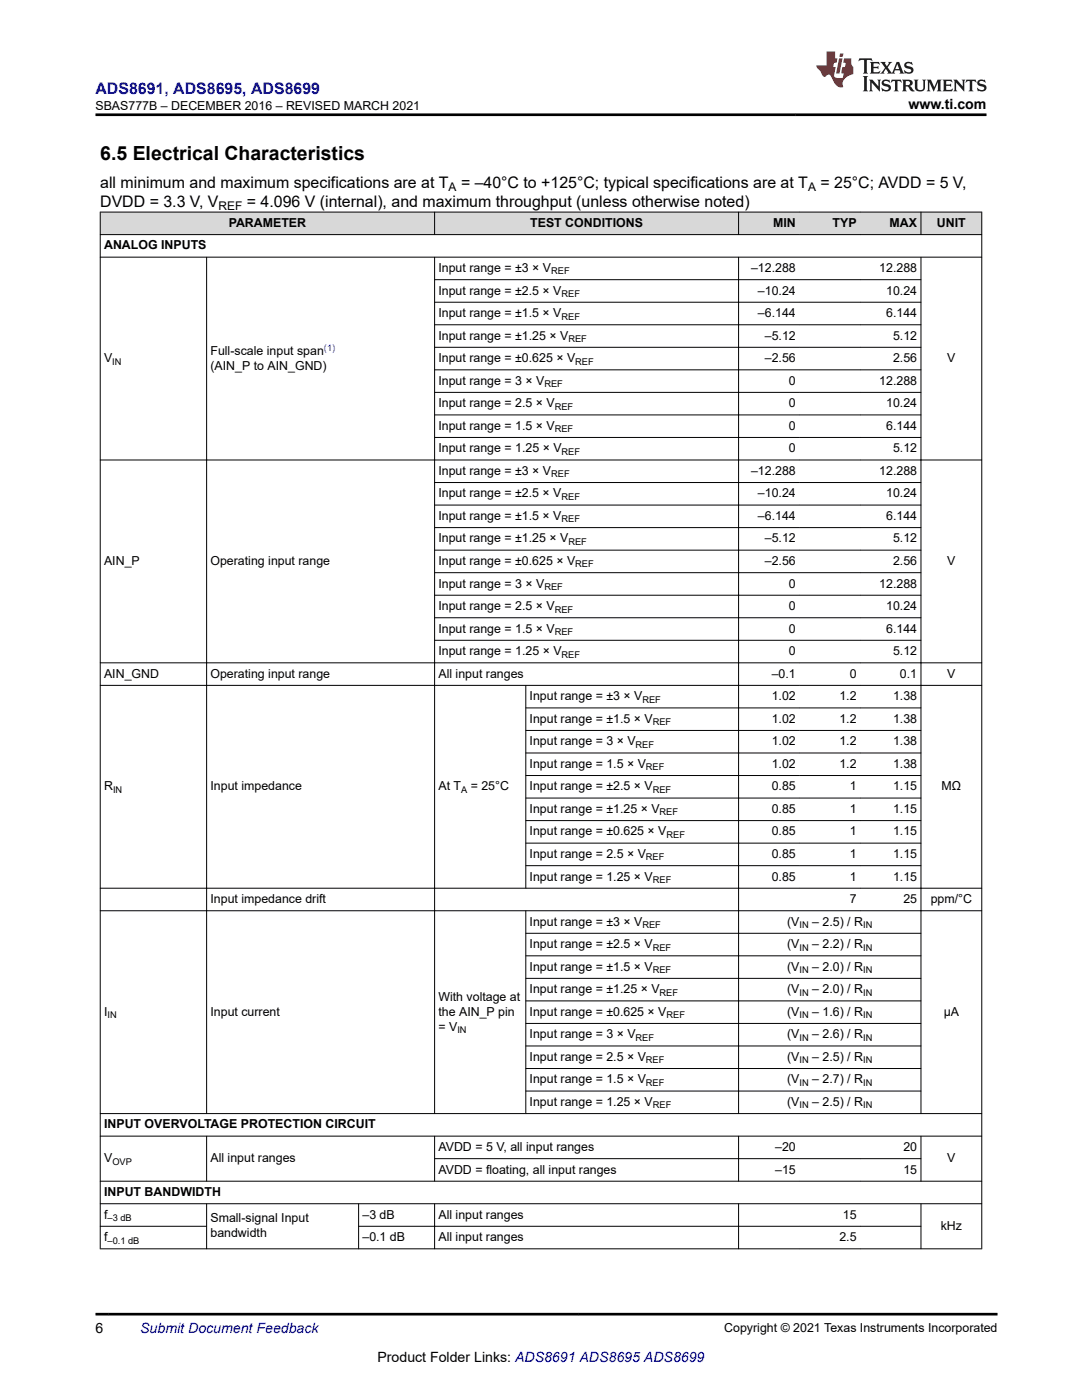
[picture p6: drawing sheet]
<svg xmlns="http://www.w3.org/2000/svg" width="216mm" height="279mm" viewBox="0 0 216 279" stroke-linecap="round" stroke-linejoin="round" font-family="sans-serif">
<defs><g id="words">
<text font-size="3.9" x="20" y="32">6.5 Electrical Characteristics</text>
<text font-size="3.2" fill="#00f" x="19.1" y="18.7">ADS8691, ADS8695, ADS8699</text>
<g font-size="3.2">
<text x="20" y="41.3">DVDD = 3.3 V, V</text>
<text x="20" y="37.5">all minimum and maximum specifications are at T</text>
<text x="49.3" y="41.3">= 4.096 V (internal), and maximum throughput (unless otherwise noted)</text>
<text x="92" y="37.5">= –40°C to +125°C; typical specifications are at T</text>
<text x="163.7" y="37.5">= 25°C; AVDD = 5 V,</text>
</g>
<g font-size="2.8">
<text x="181.3" y="21.8">www.ti.com</text>
<text x="19" y="266.1">6</text>
<text x="75.3" y="271.7">Product Folder Links: ADS8691 ADS8695 ADS8699</text>
</g>
<text font-size="2.8" fill="#00f" x="28" y="266.1">Submit Document Feedback</text>
<g font-size="2.5">
<text x="19" y="21.9">SBAS777B – DECEMBER 2016 – REVISED MARCH 2021</text>
<text x="45.6" y="45.3">PARAMETER</text>
<text x="105.8" y="45.3">TEST CONDITIONS</text>
<text x="154.3" y="45.3">MIN</text>
<text x="166.1" y="45.3">TYP</text>
<text x="177.5" y="45.3">MAX</text>
<text x="187" y="45.3">UNIT</text>
<text x="20.8" y="49.8">ANALOG INPUTS</text>
<text x="87.5" y="54.3">Input range = ±3 × V</text>
<text x="87.5" y="58.8">Input range = ±2.5 × V</text>
<text x="149.9" y="54.3">–12.288</text>
<text x="151.2" y="58.8">–10.24</text>
<text x="175.4" y="54.3">12.288</text>
<text x="176.8" y="58.8">10.24</text>
<text x="87.5" y="63.3">Input range = ±1.5 × V</text>
<text x="151.2" y="63.3">–6.144</text>
<text x="176.8" y="63.3">6.144</text>
<text x="42" y="70.8">Full-scale input span</text>
<text x="87.5" y="67.8">Input range = ±1.25 × V</text>
<text x="152.6" y="67.8">–5.12</text>
<text x="178.2" y="67.8">5.12</text>
<text x="20.8" y="72.3">V</text>
<text x="42" y="73.8">(AIN_P to AIN_GND)</text>
<text x="87.5" y="72.3">Input range = ±0.625 × V</text>
<text x="87.5" y="76.8">Input range = 3 × V</text>
<text x="152.6" y="72.3">–2.56</text>
<text x="157.4" y="76.8">0</text>
<text x="175.4" y="76.8">12.288</text>
<text x="178.2" y="72.3">2.56</text>
<text x="189" y="72.3">V</text>
<text x="87.5" y="81.3">Input range = 2.5 × V</text>
<text x="157.4" y="81.3">0</text>
<text x="176.8" y="81.3">10.24</text>
<text x="87.5" y="85.8">Input range = 1.5 × V</text>
<text x="157.4" y="85.8">0</text>
<text x="176.8" y="85.8">6.144</text>
<text x="87.5" y="90.3">Input range = 1.25 × V</text>
<text x="87.5" y="94.8">Input range = ±3 × V</text>
<text x="149.9" y="94.8">–12.288</text>
<text x="157.4" y="90.3">0</text>
<text x="175.4" y="94.8">12.288</text>
<text x="178.2" y="90.3">5.12</text>
<text x="87.5" y="99.3">Input range = ±2.5 × V</text>
<text x="151.2" y="99.3">–10.24</text>
<text x="176.8" y="99.3">10.24</text>
<text x="87.5" y="103.8">Input range = ±1.5 × V</text>
<text x="151.2" y="103.8">–6.144</text>
<text x="176.8" y="103.8">6.144</text>
<text x="20.8" y="112.8">AIN_P</text>
<text x="42" y="112.8">Operating input range</text>
<text x="87.5" y="108.3">Input range = ±1.25 × V</text>
<text x="87.5" y="112.8">Input range = ±0.625 × V</text>
<text x="152.6" y="108.3">–5.12</text>
<text x="152.6" y="112.8">–2.56</text>
<text x="178.2" y="108.3">5.12</text>
<text x="178.2" y="112.8">2.56</text>
<text x="189" y="112.8">V</text>
<text x="87.5" y="117.3">Input range = 3 × V</text>
<text x="157.4" y="117.3">0</text>
<text x="175.4" y="117.3">12.288</text>
<text x="87.5" y="121.7">Input range = 2.5 × V</text>
<text x="157.4" y="121.7">0</text>
<text x="176.8" y="121.7">10.24</text>
<text x="87.5" y="126.2">Input range = 1.5 × V</text>
<text x="87.5" y="130.7">Input range = 1.25 × V</text>
<text x="157.4" y="126.2">0</text>
<text x="157.4" y="130.7">0</text>
<text x="176.8" y="126.2">6.144</text>
<text x="178.2" y="130.7">5.12</text>
<text x="20.8" y="135.2">AIN_GND</text>
<text x="42" y="135.2">Operating input range</text>
<text x="87.5" y="135.2">All input ranges</text>
<text x="154" y="135.2">–0.1</text>
<text x="169.6" y="135.2">0</text>
<text x="179.6" y="135.2">0.1</text>
<text x="189" y="135.2">V</text>
<text x="105.7" y="139.7">Input range = ±3 × V</text>
<text x="154" y="139.7">1.02</text>
<text x="167.5" y="139.7">1.2</text>
<text x="178.2" y="139.7">1.38</text>
<text x="105.7" y="144.2">Input range = ±1.5 × V</text>
<text x="105.7" y="148.7">Input range = 3 × V</text>
<text x="154" y="148.7">1.02</text>
<text x="154" y="144.2">1.02</text>
<text x="167.5" y="144.2">1.2</text>
<text x="167.5" y="148.7">1.2</text>
<text x="178.2" y="148.7">1.38</text>
<text x="178.2" y="144.2">1.38</text>
<text x="105.7" y="153.2">Input range = 1.5 × V</text>
<text x="154" y="153.2">1.02</text>
<text x="167.5" y="153.2">1.2</text>
<text x="178.2" y="153.2">1.38</text>
<text x="20.8" y="157.7">R</text>
<text x="42" y="157.7">Input impedance</text>
<text x="87.5" y="157.7">At T</text>
<text x="93.9" y="157.7">= 25°C</text>
<text x="105.7" y="157.7">Input range = ±2.5 × V</text>
<text x="154" y="157.7">0.85</text>
<text x="169.6" y="157.7">1</text>
<text x="178.2" y="157.7">1.15</text>
<text x="187.9" y="157.7">MΩ</text>
<text x="105.7" y="162.2">Input range = ±1.25 × V</text>
<text x="105.7" y="166.7">Input range = ±0.625 × V</text>
<text x="154" y="162.2">0.85</text>
<text x="154" y="166.7">0.85</text>
<text x="169.6" y="162.2">1</text>
<text x="169.6" y="166.7">1</text>
<text x="178.2" y="162.2">1.15</text>
<text x="178.2" y="166.7">1.15</text>
<text x="105.7" y="171.2">Input range = 2.5 × V</text>
<text x="154" y="171.2">0.85</text>
<text x="169.6" y="171.2">1</text>
<text x="178.2" y="171.2">1.15</text>
<text x="105.7" y="175.7">Input range = 1.25 × V</text>
<text x="154" y="175.7">0.85</text>
<text x="169.6" y="175.7">1</text>
<text x="178.2" y="175.7">1.15</text>
<text x="42" y="180.2">Input impedance drift</text>
<text x="105.7" y="184.7">Input range = ±3 × V</text>
<text x="157.1" y="184.7">(V</text>
<text x="162.1" y="184.7">– 2.5) / R</text>
<text x="169.6" y="180.2">7</text>
<text x="180.3" y="180.2">25</text>
<text x="185.7" y="180.2">ppm/°C</text>
<text x="105.7" y="189.2">Input range = ±2.5 × V</text>
<text x="157.1" y="189.2">(V</text>
<text x="162.1" y="189.2">– 2.2) / R</text>
<text x="105.7" y="193.7">Input range = ±1.5 × V</text>
<text x="157.1" y="193.7">(V</text>
<text x="162.1" y="193.7">– 2.0) / R</text>
<text x="20.8" y="202.7">I</text>
<text x="42" y="202.7">Input current</text>
<text x="87.5" y="199.7">With voltage at</text>
<text x="87.5" y="202.7">the AIN_P pin</text>
<text x="105.7" y="198.2">Input range = ±1.25 × V</text>
<text x="105.7" y="202.7">Input range = ±0.625 × V</text>
<text x="157.1" y="198.2">(V</text>
<text x="157.1" y="202.7">(V</text>
<text x="162.1" y="198.2">– 2.0) / R</text>
<text x="162.1" y="202.7">– 1.6) / R</text>
<text x="188.3" y="202.7">µA</text>
<text x="87.5" y="205.7">= V</text>
<text x="105.7" y="207.2">Input range = 3 × V</text>
<text x="157.1" y="207.2">(V</text>
<text x="162.1" y="207.2">– 2.6) / R</text>
<text x="105.7" y="211.7">Input range = 2.5 × V</text>
<text x="157.1" y="211.7">(V</text>
<text x="162.1" y="211.7">– 2.5) / R</text>
<text x="105.7" y="216.2">Input range = 1.5 × V</text>
<text x="105.7" y="220.7">Input range = 1.25 × V</text>
<text x="157.1" y="216.2">(V</text>
<text x="157.1" y="220.7">(V</text>
<text x="162.1" y="216.2">– 2.7) / R</text>
<text x="162.1" y="220.7">– 2.5) / R</text>
<text x="20.8" y="225.2">INPUT OVERVOLTAGE PROTECTION CIRCUIT</text>
<text x="20.8" y="231.9">V</text>
<text x="42" y="231.9">All input ranges</text>
<text x="87.5" y="229.7">AVDD = 5 V, all input ranges</text>
<text x="154.7" y="229.7">–20</text>
<text x="180.3" y="229.7">20</text>
<text x="189" y="231.9">V</text>
<text x="20.8" y="238.7">INPUT BANDWIDTH</text>
<text x="87.5" y="234.2">AVDD = floating, all input ranges</text>
<text x="154.7" y="234.2">–15</text>
<text x="180.3" y="234.2">15</text>
<text x="20.8" y="243.2">f</text>
<text x="42" y="244">Small-signal Input</text>
<text x="72.3" y="243.2">–3 dB</text>
<text x="87.5" y="243.2">All input ranges</text>
<text x="168.2" y="243.2">15</text>
<text x="187.7" y="245.4">kHz</text>
<text x="20.8" y="247.7">f</text>
<text x="42" y="246.9">bandwidth</text>
<text x="72.3" y="247.7">–0.1 dB</text>
<text x="87.5" y="247.7">All input ranges</text>
<text x="167.5" y="247.7">2.5</text>
<text x="144.5" y="265.8">Copyright © 2021 Texas Instruments Incorporated</text>
</g>
<g font-size="2.4">
<text x="43.6" y="41.9">REF</text>
<text x="89.5" y="38.1">A</text>
<text x="161.2" y="38.1">A</text>
</g>
<g font-size="1.9">
<text x="110" y="54.8">REF</text>
<text x="112" y="59.3">REF</text>
<text x="112" y="63.8">REF</text>
<text x="113.4" y="68.3">REF</text>
<text x="22.4" y="72.8">IN</text>
<text x="108.6" y="77.3">REF</text>
<text x="114.8" y="72.8">REF</text>
<text x="110.7" y="81.8">REF</text>
<text x="110.7" y="86.3">REF</text>
<text x="110" y="95.3">REF</text>
<text x="112.1" y="90.8">REF</text>
<text x="112" y="99.8">REF</text>
<text x="112" y="104.3">REF</text>
<text x="113.4" y="108.7">REF</text>
<text x="114.8" y="113.2">REF</text>
<text x="108.6" y="117.7">REF</text>
<text x="110.7" y="122.2">REF</text>
<text x="110.7" y="126.7">REF</text>
<text x="112.1" y="131.2">REF</text>
<text x="128.2" y="140.2">REF</text>
<text x="126.8" y="149.2">REF</text>
<text x="130.2" y="144.7">REF</text>
<text x="128.9" y="153.7">REF</text>
<text x="22.6" y="158.2">IN</text>
<text x="92" y="158.2">A</text>
<text x="130.2" y="158.2">REF</text>
<text x="131.6" y="162.7">REF</text>
<text x="133" y="167.2">REF</text>
<text x="128.9" y="171.7">REF</text>
<text x="130.3" y="176.2">REF</text>
<text x="128.2" y="185.2">REF</text>
<text x="159.5" y="185.2">IN</text>
<text x="172.2" y="185.2">IN</text>
<text x="130.2" y="189.7">REF</text>
<text x="159.5" y="189.7">IN</text>
<text x="172.2" y="189.7">IN</text>
<text x="130.2" y="194.2">REF</text>
<text x="159.5" y="194.2">IN</text>
<text x="172.2" y="194.2">IN</text>
<text x="21.5" y="203.2">IN</text>
<text x="131.6" y="198.7">REF</text>
<text x="133" y="203.2">REF</text>
<text x="159.5" y="198.7">IN</text>
<text x="159.5" y="203.2">IN</text>
<text x="172.2" y="198.7">IN</text>
<text x="172.2" y="203.2">IN</text>
<text x="91.3" y="206.2">IN</text>
<text x="126.8" y="207.7">REF</text>
<text x="159.5" y="207.7">IN</text>
<text x="172.2" y="207.7">IN</text>
<text x="128.9" y="212.2">REF</text>
<text x="159.5" y="212.2">IN</text>
<text x="172.2" y="212.2">IN</text>
<text x="128.9" y="216.7">REF</text>
<text x="130.3" y="221.2">REF</text>
<text x="159.5" y="216.7">IN</text>
<text x="159.5" y="221.2">IN</text>
<text x="172.2" y="216.7">IN</text>
<text x="172.2" y="221.2">IN</text>
<text x="22.4" y="232.4">OVP</text>
<text x="21.5" y="243.7">–3 dB</text>
<text x="21.5" y="248.2">–0.1 dB</text>
</g>
<text font-size="1.9" fill="#00f" x="64.6" y="70">(1)</text>
</g></defs>
<g fill="#d8d8d8">
<path d="M20 42.3h175.9v4.5h-175.9z" fill-rule="evenodd"/>
<path d="M20.1 42.4h66.6v4.4h-66.6z" fill-rule="evenodd"/>
<path d="M86.8 42.4h60.5v4.4h-60.5z" fill-rule="evenodd"/>
<path d="M147.4 42.4h12.1v4.4h-12.1z" fill-rule="evenodd"/>
<path d="M159.5 42.4h12.1v4.4h-12.1z" fill-rule="evenodd"/>
<path d="M171.6 42.4h12.1v4.4h-12.1z" fill-rule="evenodd"/>
<path d="M183.8 42.4h12v4.4h-12z" fill-rule="evenodd"/>
</g>
<g fill="none" stroke="#000" stroke-width=".2">
<path d="M19.9 42.3h176.1M19.9 46.8h176.1M19.9 51.3h176.1M20 42.3v207M41.2 51.3v171M86.7 55.8h97.1M86.7 42.3v4.6M86.7 51.3v171M147.4 42.3v4.6M147.4 51.3v171M183.8 42.3v4.6M183.8 51.3v171"/>
<path d="M195.9 42.3v207M86.7 60.3h97.1M86.7 64.8h97.1M86.7 69.3h97.1M86.7 73.8h97.1M86.7 78.3h97.1M19.9 91.8h176.1M86.7 82.8h97.1M86.7 87.3h97.1M86.7 96.3h97.1M86.7 100.8h97.1M86.7 105.3h97.1"/>
<path d="M86.7 109.8h97.1M86.7 114.3h97.1M86.7 118.8h97.1M19.9 132.3h176.1M19.9 136.8h176.1M86.7 123.3h97.1M86.7 127.8h97.1M104.9 136.7v40.6M104.9 141.3h78.9M104.9 145.8h78.9M104.9 150.3h78.9M104.9 154.8h78.9"/>
<path d="M104.9 159.3h78.9M19.9 177.3h176.1M104.9 163.8h78.9M104.9 168.3h78.9M104.9 172.8h78.9M19.9 181.8h176.1M104.9 186.3h78.9M104.9 190.8h78.9M104.9 195.3h78.9M104.9 199.8h78.9M104.9 181.7v40.6M104.9 204.2h78.9"/>
<path d="M104.9 208.7h78.9M104.9 213.2h78.9M104.9 217.7h78.9M19.9 222.2h176.1M19.9 226.7h176.1M19.9 235.7h176.1M41.2 226.7v9.1M86.7 231.2h97.1M86.7 226.7v9.1M147.4 226.7v9.1M183.8 226.7v9.1M19.9 240.2h176.1"/>
<path d="M19.9 244.7h21.4M19.9 249.2h176.1M41.2 240.2v9.1M71.5 244.7h112.3M71.6 240.2v9.1M86.7 240.2v9.1M147.4 240.2v9.1M183.8 240.2v9.1"/>
</g>
<path d="M171.5 11.6l-.2 .6 .5-.2h.6v.1v2.2l-.2 .4h1l-.2-.4v-2.2v-.1h.5l.6 .2-.2-.6zM173.6 12.4l.2 .3v1.6l-.2 .4h1.9l.1-.6a1.08 1.08 0 0 1-1.3 .2v-.7h.6l.4 .2v-.7l-.4 .2h-.6v-.5l.2-.2a1 1 0 0 1 1 .3l-.1-.5zM175.7 12.4l.9 1.1-1 1.2h.9l-.2-.2 .5-.8 .4 .8-.2 .2h1.6l-.2-.2 .2-.5h.9l.1 .5-.1 .2h.9l-.2-.4-.8-1.9h-.5l-.9 2.1-.9-1.1 .9-1h-.8l.2 .2-.4 .6-.4-.6 .2-.2zM179 12.8l.4 1h-.7zM180.7 12.5a.65 .65 0 0 0-.2 .7 .65 .65 0 0 0 .6 .5l.6 .1 .1 .3a.79 .79 0 0 1-.7 .4 .79 .79 0 0 1-.7-.5l.1 .7 .2-.1a.93 .93 0 0 0 1.1 0 .93 .93 0 0 0 .4-.9 1.46 1.46 0 0 0-1.2-.6l-.1-.3a1.09 1.09 0 0 1 1.2 .2l-.2-.6-.1 .1-.5-.2zM172.2 15.2l.2 .4v2.2l-.2 .4h1l-.2-.4v-2.2l.2-.4zM173.4 15.9l.2 .4v1.5l-.2 .4h.8l-.3-.4 .1-1.3 1.6 1.8v-2l.2-.4h-.7l.1 .2 .1 1.1-1.2-1.3zM176.2 16a.65 .65 0 0 0-.2 .8 .65 .65 0 0 0 .6 .4l.6 .2 .1 .2a.79 .79 0 0 1-.7 .4 .79 .79 0 0 1-.7-.5l.1 .7 .2-.1a.93 .93 0 0 0 1.1 .1 .93 .93 0 0 0 .4-1 1.46 1.46 0 0 0-1.2-.5l-.1-.4a1.09 1.09 0 0 1 1.2 .2l-.1-.6-.2 .1-.5-.1zM177.9 15.9l-.1 .6a.63 .63 0 0 1 .8-.3v1.6l-.3 .4h1l-.2-.4v-1.6a.66 .66 0 0 1 .8 .3l-.1-.6zM180 15.9l.2 .4v1.5l-.2 .4h1l-.2-.2-.1-.7h.5l.1 .2a.79 .79 0 0 0 1.2 .6l-1-.9a.61 .61 0 0 0 .6-.6 .61 .61 0 0 0-.5-.7zM180.8 16.2h.1a.47 .47 0 0 1 .5 .1 .47 .47 0 0 1 .1 .5l-.1 .1-.7 .1zM182.3 15.9l.2 .2a2.27 2.27 0 0 0 .4 2 1.04 1.04 0 0 0 1.7-.7v-1.3l.2-.2h-.8l.2 .4v1.1a.6 .6 0 0 1-.6 .6 .6 .6 0 0 1-.6-.6v-1.1l.3-.4zM184.9 15.9l.2 .4v1.5l-.2 .4h.8l-.3-.4v-1.4l.9 1.9 .9-1.9v1.4l-.3 .4h1l-.2-.4v-1.5l.2-.4h-.8l-.7 1.5-.6-1.5zM188.1 15.9l.2 .4v1.5l-.2 .4h1.9l.1-.6a1.09 1.09 0 0 1-1.3 .2v-.7h.6l.4 .2v-.6l-.4 .2h-.6v-.6l.2-.1a1.01 1.01 0 0 1 1 .3l-.1-.6zM190.2 15.9l.3 .4v1.5l-.3 .4h.8l-.2-.4v-1.3l1.6 1.8v-2l.2-.4h-.7l.2 .2v1.1l-1.2-1.3zM192.8 15.9l-.1 .6a.63 .63 0 0 1 .8-.3v1.6l-.3 .4h1l-.2-.4v-1.6a.66 .66 0 0 1 .8 .3l-.1-.6zM195.2 16a.65 .65 0 0 0-.2 .8 .65 .65 0 0 0 .6 .4l.6 .2 .2 .2a.79 .79 0 0 1-.7 .4 .79 .79 0 0 1-.7-.5l.1 .7 .2-.1a.93 .93 0 0 0 1 .1 .93 .93 0 0 0 .5-1 1.46 1.46 0 0 0-1.3-.5v-.4a1.09 1.09 0 0 1 1.2 .2l-.2-.6-.2 .1-.5-.1z" fill="#231f20"/>
<path d="M164.9 10.3v2.7h-2l.1 .4 .8 1a.95 .95 0 0 0 1 .9 .59 .59 0 0 1 .5-.4 .59 .59 0 0 1 .5 .3l.4 .8a1.59 1.59 0 0 0 2.1 1.4 1.61 1.61 0 0 1 1-2.3l1-.3-.1-1.5a1.59 1.59 0 0 1-.3-1.7h-1.5l-.2 .9h.6l-.2 .9h-.5l-.2 .9v.3l.4 .1-.1 .9h-.7a.73 .73 0 0 1-1-.7l.3-1.5h-.5l.1-.9h.5l.2-.9h-.5v-1.3zM167.4 11.6l-.6 3.1h.7l.6-3.1zM167.6 10.7l-.1 .6h.7l.1-.6z" fill="#ed1c24"/>
<path d="M19 22.9h177.8M19 262.3h180" fill="none" stroke="#000" stroke-width=".53"/>
<use href="#words"/>
</svg>
